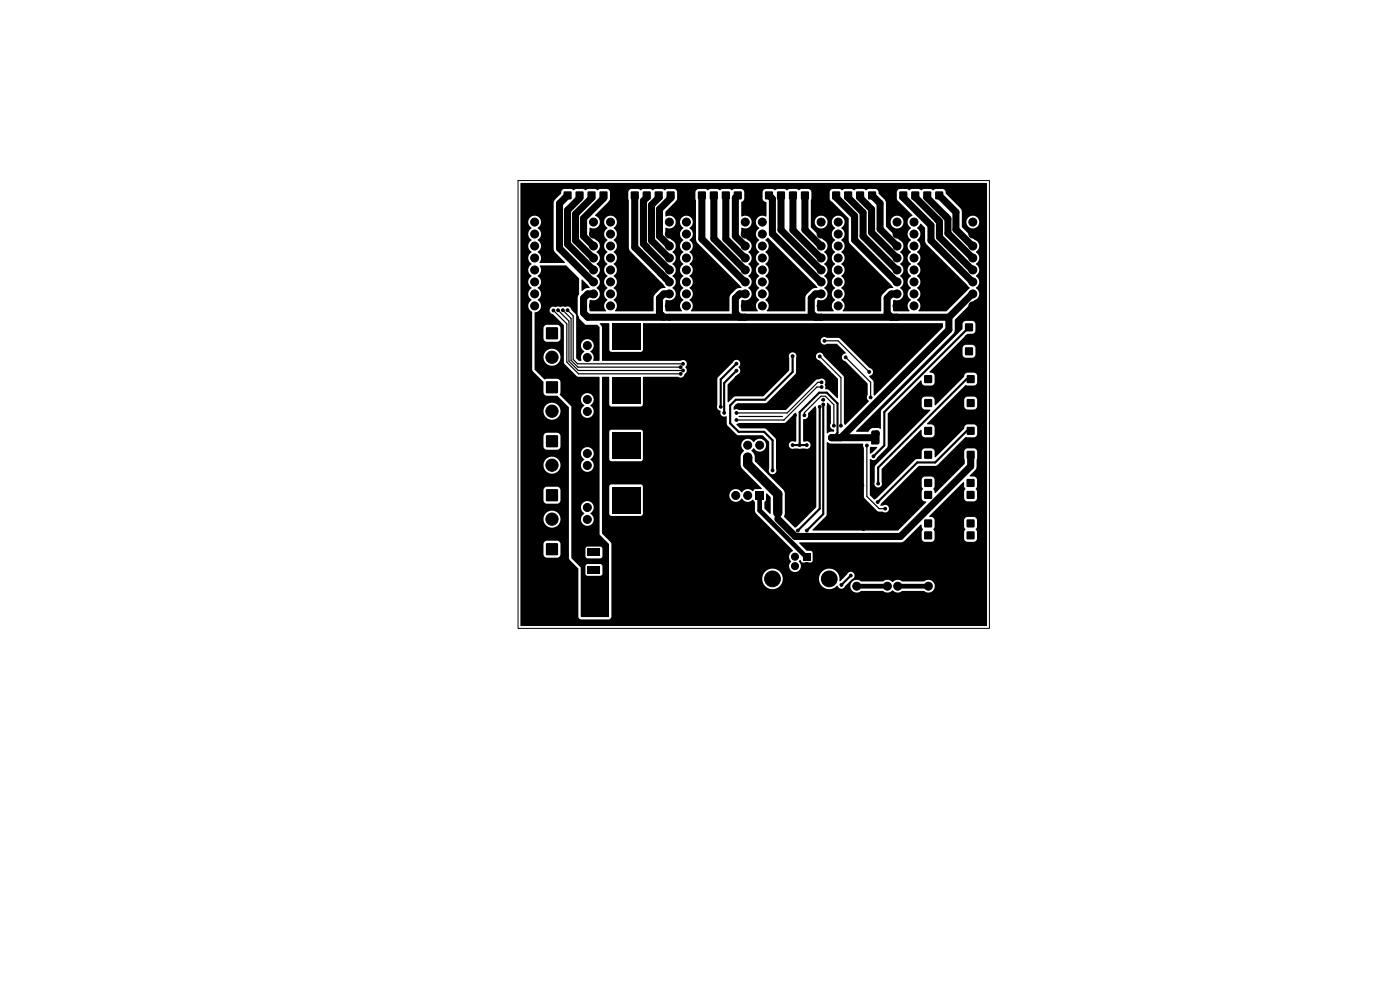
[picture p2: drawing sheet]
<svg xmlns="http://www.w3.org/2000/svg" width="297mm" height="210mm" viewBox="0 0 297 210" stroke-linecap="round" stroke-linejoin="round" font-family="sans-serif">
<g fill="#000" stroke="#000" stroke-width=".21">
<circle cx="113.4" cy="47.1" r=".85"/>
<circle cx="113.4" cy="57.3" r=".85"/>
<circle cx="113.4" cy="52.2" r=".85"/>
<circle cx="113.4" cy="54.7" r=".85"/>
<circle cx="113.4" cy="59.8" r=".85"/>
<circle cx="113.4" cy="49.6" r=".85"/>
<circle cx="113.5" cy="41.9" r="2.8"/>
<circle cx="119.6" cy="57.5" r=".65"/>
<circle cx="125.9" cy="54.7" r=".85"/>
<circle cx="125.9" cy="52.2" r=".85"/>
<circle cx="125.9" cy="47.1" r=".85"/>
<circle cx="125.9" cy="49.6" r=".85"/>
<circle cx="125.9" cy="57.3" r=".85"/>
<circle cx="125.9" cy="59.8" r=".85"/>
<circle cx="129.5" cy="54.7" r=".85"/>
<circle cx="129.5" cy="49.6" r=".85"/>
<circle cx="129.5" cy="59.8" r=".85"/>
<circle cx="129.5" cy="57.3" r=".85"/>
<circle cx="129.5" cy="47.1" r=".85"/>
<circle cx="129.5" cy="52.2" r=".85"/>
<circle cx="142" cy="52.2" r=".85"/>
<circle cx="142" cy="49.6" r=".85"/>
<circle cx="142" cy="57.3" r=".85"/>
<circle cx="142" cy="47.1" r=".85"/>
<circle cx="142" cy="59.8" r=".85"/>
<circle cx="142" cy="54.7" r=".85"/>
<circle cx="145.6" cy="52.2" r=".85"/>
<circle cx="145.6" cy="49.6" r=".85"/>
<circle cx="145.6" cy="47.1" r=".85"/>
<circle cx="145.6" cy="54.7" r=".85"/>
<circle cx="145.6" cy="57.3" r=".85"/>
<circle cx="145.6" cy="59.8" r=".85"/>
<circle cx="158.1" cy="54.7" r=".85"/>
<circle cx="158.1" cy="52.2" r=".85"/>
<circle cx="158.1" cy="49.6" r=".85"/>
<circle cx="158.1" cy="47.1" r=".85"/>
<circle cx="158.1" cy="59.8" r=".85"/>
<circle cx="158.1" cy="57.3" r=".85"/>
<circle cx="161.7" cy="47.1" r=".85"/>
<circle cx="161.7" cy="59.8" r=".85"/>
<circle cx="161.7" cy="54.7" r=".85"/>
<circle cx="161.7" cy="49.6" r=".85"/>
<circle cx="161.7" cy="52.2" r=".85"/>
<circle cx="161.7" cy="57.3" r=".85"/>
<circle cx="174.2" cy="52.2" r=".85"/>
<circle cx="174.2" cy="59.8" r=".85"/>
<circle cx="174.2" cy="57.3" r=".85"/>
<circle cx="174.2" cy="47.1" r=".85"/>
<circle cx="174.2" cy="49.6" r=".85"/>
<circle cx="174.2" cy="54.7" r=".85"/>
<circle cx="177.8" cy="57.3" r=".85"/>
<circle cx="177.8" cy="59.8" r=".85"/>
<circle cx="177.8" cy="49.6" r=".85"/>
<circle cx="177.8" cy="52.2" r=".85"/>
<circle cx="177.8" cy="47.1" r=".85"/>
<circle cx="177.8" cy="54.7" r=".85"/>
<circle cx="190.3" cy="52.2" r=".85"/>
<circle cx="190.3" cy="54.7" r=".85"/>
<circle cx="190.3" cy="49.6" r=".85"/>
<circle cx="190.3" cy="57.3" r=".85"/>
<circle cx="190.3" cy="47.1" r=".85"/>
<circle cx="190.3" cy="59.8" r=".85"/>
<circle cx="193.9" cy="59.8" r=".85"/>
<circle cx="193.9" cy="57.3" r=".85"/>
<circle cx="193.9" cy="52.2" r=".85"/>
<circle cx="193.9" cy="49.6" r=".85"/>
<circle cx="193.9" cy="47.1" r=".85"/>
<circle cx="193.9" cy="54.7" r=".85"/>
<circle cx="206.3" cy="41.9" r="2.8"/>
<circle cx="206.4" cy="54.7" r=".85"/>
<circle cx="206.4" cy="49.6" r=".85"/>
<circle cx="206.4" cy="52.2" r=".85"/>
<circle cx="206.4" cy="47.1" r=".85"/>
<circle cx="206.4" cy="59.8" r=".85"/>
<circle cx="206.4" cy="57.3" r=".85"/>
<circle cx="113.4" cy="62.3" r=".85"/>
<circle cx="113.4" cy="64.9" r=".85"/>
<circle cx="117.1" cy="75.8" r="1.3"/>
<circle cx="117.4" cy="65.9" r=".3"/>
<circle cx="118.4" cy="65.8" r=".3"/>
<circle cx="119.4" cy="65.8" r=".3"/>
<circle cx="120.4" cy="65.8" r=".3"/>
<circle cx="124.6" cy="75.8" r=".85"/>
<circle cx="124.6" cy="73.3" r=".85"/>
<circle cx="125.9" cy="64.9" r=".85"/>
<circle cx="125.9" cy="62.3" r=".85"/>
<circle cx="129.5" cy="64.9" r=".85"/>
<circle cx="129.5" cy="62.3" r=".85"/>
<circle cx="130.3" cy="72.3" r=".25"/>
<circle cx="130.3" cy="69.3" r=".25"/>
<circle cx="130.3" cy="73.3" r=".25"/>
<circle cx="130.3" cy="71.3" r=".25"/>
<circle cx="130.3" cy="70.3" r=".25"/>
<circle cx="131.3" cy="72.3" r=".25"/>
<circle cx="131.3" cy="73.3" r=".25"/>
<circle cx="131.3" cy="69.3" r=".25"/>
<circle cx="131.3" cy="71.3" r=".25"/>
<circle cx="131.3" cy="70.3" r=".25"/>
<circle cx="132.3" cy="72.3" r=".25"/>
<circle cx="132.3" cy="69.3" r=".25"/>
<circle cx="132.3" cy="73.3" r=".25"/>
<circle cx="132.3" cy="70.3" r=".25"/>
<circle cx="132.3" cy="71.3" r=".25"/>
<circle cx="133.3" cy="72.3" r=".25"/>
<circle cx="133.3" cy="73.3" r=".25"/>
<circle cx="133.3" cy="69.3" r=".25"/>
<circle cx="133.3" cy="71.3" r=".25"/>
<circle cx="133.3" cy="70.3" r=".25"/>
<circle cx="134.3" cy="72.3" r=".25"/>
<circle cx="134.3" cy="69.3" r=".25"/>
<circle cx="134.3" cy="73.3" r=".25"/>
<circle cx="134.3" cy="70.3" r=".25"/>
<circle cx="134.3" cy="71.3" r=".25"/>
<circle cx="135.3" cy="72.3" r=".25"/>
<circle cx="135.3" cy="73.3" r=".25"/>
<circle cx="135.3" cy="69.3" r=".25"/>
<circle cx="135.3" cy="71.3" r=".25"/>
<circle cx="135.3" cy="70.3" r=".25"/>
<circle cx="138.7" cy="72.3" r=".3"/>
<circle cx="138.7" cy="71.3" r=".3"/>
<circle cx="138.7" cy="70.4" r=".3"/>
<circle cx="139.7" cy="72.3" r=".3"/>
<circle cx="139.7" cy="71.3" r=".3"/>
<circle cx="139.7" cy="70.4" r=".3"/>
<circle cx="140.7" cy="72.3" r=".3"/>
<circle cx="140.7" cy="71.3" r=".3"/>
<circle cx="140.7" cy="70.4" r=".3"/>
<circle cx="142" cy="64.9" r=".85"/>
<circle cx="142" cy="62.3" r=".85"/>
<circle cx="144.4" cy="79.3" r=".3"/>
<circle cx="144.4" cy="77.9" r=".3"/>
<circle cx="144.9" cy="77.2" r=".3"/>
<circle cx="144.9" cy="78.6" r=".3"/>
<circle cx="145.6" cy="62.3" r=".85"/>
<circle cx="145.6" cy="64.9" r=".85"/>
<circle cx="156.2" cy="78.6" r=".3"/>
<circle cx="156.2" cy="77.1" r=".3"/>
<circle cx="158.1" cy="64.9" r=".85"/>
<circle cx="158.1" cy="62.3" r=".85"/>
<circle cx="161.7" cy="64.9" r=".85"/>
<circle cx="161.7" cy="62.3" r=".85"/>
<circle cx="164.6" cy="69.8" r=".3"/>
<circle cx="168.2" cy="75.6" r=".3"/>
<circle cx="172.2" cy="75.6" r=".3"/>
<circle cx="173.2" cy="69.8" r=".3"/>
<circle cx="173.9" cy="75.6" r=".3"/>
<circle cx="174.2" cy="64.9" r=".85"/>
<circle cx="174.2" cy="62.3" r=".85"/>
<circle cx="174.9" cy="72.3" r=".3"/>
<circle cx="177.8" cy="62.3" r=".85"/>
<circle cx="177.8" cy="64.9" r=".85"/>
<circle cx="179.4" cy="75.8" r=".3"/>
<circle cx="184.4" cy="78.9" r=".3"/>
<circle cx="190.3" cy="64.9" r=".85"/>
<circle cx="190.3" cy="62.3" r=".85"/>
<circle cx="193.9" cy="62.3" r=".85"/>
<circle cx="193.9" cy="64.9" r=".85"/>
<circle cx="206.4" cy="64.9" r=".85"/>
<circle cx="206.4" cy="62.3" r=".85"/>
<circle cx="117.1" cy="98.7" r="1.3"/>
<circle cx="117.1" cy="87.2" r="1.3"/>
<circle cx="124.6" cy="84.7" r=".85"/>
<circle cx="124.6" cy="87.3" r=".85"/>
<circle cx="124.6" cy="98.7" r=".85"/>
<circle cx="124.6" cy="96.2" r=".85"/>
<circle cx="130.3" cy="83.9" r=".25"/>
<circle cx="130.3" cy="93.5" r=".25"/>
<circle cx="130.3" cy="80.9" r=".25"/>
<circle cx="130.3" cy="94.5" r=".25"/>
<circle cx="130.3" cy="84.9" r=".25"/>
<circle cx="130.3" cy="81.9" r=".25"/>
<circle cx="130.3" cy="82.9" r=".25"/>
<circle cx="130.3" cy="92.5" r=".25"/>
<circle cx="130.3" cy="95.5" r=".25"/>
<circle cx="130.3" cy="96.5" r=".25"/>
<circle cx="131.3" cy="83.9" r=".25"/>
<circle cx="131.3" cy="93.5" r=".25"/>
<circle cx="131.3" cy="84.9" r=".25"/>
<circle cx="131.3" cy="94.5" r=".25"/>
<circle cx="131.3" cy="80.9" r=".25"/>
<circle cx="131.3" cy="81.9" r=".25"/>
<circle cx="131.3" cy="82.9" r=".25"/>
<circle cx="131.3" cy="92.5" r=".25"/>
<circle cx="131.3" cy="95.5" r=".25"/>
<circle cx="131.3" cy="96.5" r=".25"/>
<circle cx="132.3" cy="83.9" r=".25"/>
<circle cx="132.3" cy="93.5" r=".25"/>
<circle cx="132.3" cy="80.9" r=".25"/>
<circle cx="132.3" cy="94.5" r=".25"/>
<circle cx="132.3" cy="84.9" r=".25"/>
<circle cx="132.3" cy="81.9" r=".25"/>
<circle cx="132.3" cy="92.5" r=".25"/>
<circle cx="132.3" cy="82.9" r=".25"/>
<circle cx="132.3" cy="95.5" r=".25"/>
<circle cx="132.3" cy="96.5" r=".25"/>
<circle cx="133.3" cy="83.9" r=".25"/>
<circle cx="133.3" cy="93.5" r=".25"/>
<circle cx="133.3" cy="94.5" r=".25"/>
<circle cx="133.3" cy="84.9" r=".25"/>
<circle cx="133.3" cy="80.9" r=".25"/>
<circle cx="133.3" cy="81.9" r=".25"/>
<circle cx="133.3" cy="82.9" r=".25"/>
<circle cx="133.3" cy="92.5" r=".25"/>
<circle cx="133.3" cy="95.5" r=".25"/>
<circle cx="133.3" cy="96.5" r=".25"/>
<circle cx="134.3" cy="93.5" r=".25"/>
<circle cx="134.3" cy="83.9" r=".25"/>
<circle cx="134.3" cy="94.5" r=".25"/>
<circle cx="134.3" cy="84.9" r=".25"/>
<circle cx="134.3" cy="80.9" r=".25"/>
<circle cx="134.3" cy="81.9" r=".25"/>
<circle cx="134.3" cy="82.9" r=".25"/>
<circle cx="134.3" cy="92.5" r=".25"/>
<circle cx="134.3" cy="95.5" r=".25"/>
<circle cx="134.3" cy="96.5" r=".25"/>
<circle cx="135.3" cy="83.9" r=".25"/>
<circle cx="135.3" cy="93.5" r=".25"/>
<circle cx="135.3" cy="94.5" r=".25"/>
<circle cx="135.3" cy="84.9" r=".25"/>
<circle cx="135.3" cy="80.9" r=".25"/>
<circle cx="135.3" cy="81.9" r=".25"/>
<circle cx="135.3" cy="82.9" r=".25"/>
<circle cx="135.3" cy="92.5" r=".25"/>
<circle cx="135.3" cy="95.5" r=".25"/>
<circle cx="135.3" cy="96.5" r=".25"/>
<circle cx="138.7" cy="94.5" r=".3"/>
<circle cx="138.7" cy="95.5" r=".3"/>
<circle cx="138.7" cy="93.5" r=".3"/>
<circle cx="138.7" cy="82.9" r=".3"/>
<circle cx="138.7" cy="81.9" r=".3"/>
<circle cx="138.7" cy="83.9" r=".3"/>
<circle cx="139.7" cy="94.5" r=".3"/>
<circle cx="139.7" cy="95.5" r=".3"/>
<circle cx="139.7" cy="93.5" r=".3"/>
<circle cx="139.7" cy="82.9" r=".3"/>
<circle cx="139.7" cy="81.9" r=".3"/>
<circle cx="139.7" cy="83.9" r=".3"/>
<circle cx="140.7" cy="94.5" r=".3"/>
<circle cx="140.7" cy="95.5" r=".3"/>
<circle cx="140.7" cy="93.5" r=".3"/>
<circle cx="140.7" cy="82.9" r=".3"/>
<circle cx="140.7" cy="81.9" r=".3"/>
<circle cx="140.7" cy="83.9" r=".3"/>
<circle cx="147" cy="99.6" r=".3"/>
<circle cx="150.3" cy="95.4" r=".3"/>
<circle cx="150.3" cy="88.2" r=".3"/>
<circle cx="152.9" cy="86.3" r=".3"/>
<circle cx="153.6" cy="87.6" r=".3"/>
<circle cx="156.2" cy="87.6" r=".3"/>
<circle cx="156.2" cy="89.1" r=".3"/>
<circle cx="156.3" cy="80.1" r=".3"/>
<circle cx="156.3" cy="86.1" r=".3"/>
<circle cx="158.6" cy="94.4" r=".85"/>
<circle cx="158.6" cy="97" r=".85"/>
<circle cx="161.2" cy="94.4" r=".85"/>
<circle cx="163.9" cy="99.8" r=".3"/>
<circle cx="166.6" cy="94.4" r=".3"/>
<circle cx="168.2" cy="94.4" r=".3"/>
<circle cx="168.6" cy="88.1" r=".3"/>
<circle cx="169.6" cy="94.4" r=".3"/>
<circle cx="170.6" cy="88.1" r=".3"/>
<circle cx="171.2" cy="94.4" r=".3"/>
<circle cx="172.7" cy="94.4" r=".3"/>
<circle cx="173.9" cy="86.3" r=".3"/>
<circle cx="174.3" cy="82.1" r=".3"/>
<circle cx="174.3" cy="81.1" r=".3"/>
<circle cx="174.6" cy="84.8" r=".3"/>
<circle cx="174.6" cy="85.8" r=".3"/>
<circle cx="176.9" cy="90.3" r=".3"/>
<circle cx="178.4" cy="90.3" r=".3"/>
<circle cx="181" cy="80.1" r=".3"/>
<circle cx="181" cy="87.1" r=".3"/>
<circle cx="182.8" cy="96.9" r=".3"/>
<circle cx="183.9" cy="94.5" r=".3"/>
<circle cx="184.7" cy="84.3" r=".3"/>
<circle cx="185.3" cy="96.8" r=".3"/>
<circle cx="186.1" cy="93.5" r=".3"/>
<circle cx="186.1" cy="92" r=".3"/>
<circle cx="117.1" cy="110.1" r="1.3"/>
<circle cx="124.6" cy="110.2" r=".85"/>
<circle cx="124.6" cy="107.6" r=".85"/>
<circle cx="130.3" cy="108.1" r=".25"/>
<circle cx="130.3" cy="104.1" r=".25"/>
<circle cx="130.3" cy="105.1" r=".25"/>
<circle cx="130.3" cy="107.1" r=".25"/>
<circle cx="130.3" cy="106.1" r=".25"/>
<circle cx="131.3" cy="108.1" r=".25"/>
<circle cx="131.3" cy="104.1" r=".25"/>
<circle cx="131.3" cy="105.1" r=".25"/>
<circle cx="131.3" cy="106.1" r=".25"/>
<circle cx="131.3" cy="107.1" r=".25"/>
<circle cx="132.3" cy="108.1" r=".25"/>
<circle cx="132.3" cy="104.1" r=".25"/>
<circle cx="132.3" cy="105.1" r=".25"/>
<circle cx="132.3" cy="107.1" r=".25"/>
<circle cx="132.3" cy="106.1" r=".25"/>
<circle cx="133.3" cy="108.1" r=".25"/>
<circle cx="133.3" cy="105.1" r=".25"/>
<circle cx="133.3" cy="104.1" r=".25"/>
<circle cx="133.3" cy="107.1" r=".25"/>
<circle cx="133.3" cy="106.1" r=".25"/>
<circle cx="134.3" cy="108.1" r=".25"/>
<circle cx="134.3" cy="104.1" r=".25"/>
<circle cx="134.3" cy="105.1" r=".25"/>
<circle cx="134.3" cy="107.1" r=".25"/>
<circle cx="134.3" cy="106.1" r=".25"/>
<circle cx="135.3" cy="108.1" r=".25"/>
<circle cx="135.3" cy="104.1" r=".25"/>
<circle cx="135.3" cy="105.1" r=".25"/>
<circle cx="135.3" cy="107.1" r=".25"/>
<circle cx="135.3" cy="106.1" r=".25"/>
<circle cx="138.7" cy="105.1" r=".3"/>
<circle cx="138.7" cy="107.1" r=".3"/>
<circle cx="138.7" cy="106.1" r=".3"/>
<circle cx="139.7" cy="107.1" r=".3"/>
<circle cx="139.7" cy="105.1" r=".3"/>
<circle cx="139.7" cy="106.1" r=".3"/>
<circle cx="140.7" cy="105.1" r=".3"/>
<circle cx="140.7" cy="106.1" r=".3"/>
<circle cx="140.7" cy="107.1" r=".3"/>
<circle cx="149.7" cy="118.9" r=".25"/>
<circle cx="149.7" cy="119.9" r=".25"/>
<circle cx="149.7" cy="119.4" r=".25"/>
<circle cx="150.2" cy="118.9" r=".25"/>
<circle cx="150.2" cy="119.9" r=".25"/>
<circle cx="150.2" cy="119.4" r=".25"/>
<circle cx="150.7" cy="118.9" r=".25"/>
<circle cx="150.7" cy="119.9" r=".25"/>
<circle cx="150.7" cy="119.4" r=".25"/>
<circle cx="151.2" cy="118.9" r=".25"/>
<circle cx="151.2" cy="119.9" r=".25"/>
<circle cx="151.2" cy="119.4" r=".25"/>
<circle cx="151.7" cy="118.9" r=".25"/>
<circle cx="151.7" cy="119.9" r=".25"/>
<circle cx="151.7" cy="119.4" r=".25"/>
<circle cx="156.1" cy="105.1" r=".85"/>
<circle cx="158.6" cy="105.1" r=".85"/>
<circle cx="167.8" cy="107.7" r=".3"/>
<circle cx="167.8" cy="104.4" r=".3"/>
<circle cx="168.6" cy="118.1" r=".75"/>
<circle cx="169.2" cy="112.5" r=".3"/>
<circle cx="170" cy="107.5" r=".3"/>
<circle cx="171.2" cy="112.5" r=".3"/>
<circle cx="174.3" cy="111.9" r=".3"/>
<circle cx="175.9" cy="111.9" r=".3"/>
<circle cx="176.8" cy="101" r=".3"/>
<circle cx="176.8" cy="106" r=".3"/>
<circle cx="177.3" cy="111.9" r=".3"/>
<circle cx="182.9" cy="102.9" r=".3"/>
<circle cx="182.9" cy="107.6" r=".3"/>
<circle cx="183.2" cy="112.2" r=".3"/>
<circle cx="183.2" cy="116.7" r=".3"/>
<circle cx="183.2" cy="119.7" r=".3"/>
<circle cx="186.2" cy="106.5" r=".3"/>
<circle cx="186.3" cy="102.6" r=".3"/>
<circle cx="187.8" cy="107.9" r=".3"/>
<circle cx="190.9" cy="104.4" r=".3"/>
<circle cx="113.5" cy="129.7" r="2.8"/>
<circle cx="117.1" cy="121.6" r="1.3"/>
<circle cx="132.2" cy="122.4" r=".3"/>
<circle cx="132.2" cy="121" r=".3"/>
<circle cx="132.2" cy="121.7" r=".3"/>
<circle cx="132.9" cy="122.4" r=".3"/>
<circle cx="132.9" cy="121" r=".3"/>
<circle cx="132.9" cy="121.7" r=".3"/>
<circle cx="133.6" cy="122.4" r=".3"/>
<circle cx="133.6" cy="121" r=".3"/>
<circle cx="133.6" cy="121.7" r=".3"/>
<circle cx="149.7" cy="120.9" r=".25"/>
<circle cx="149.7" cy="120.4" r=".25"/>
<circle cx="150.2" cy="120.9" r=".25"/>
<circle cx="150.2" cy="120.4" r=".25"/>
<circle cx="150.7" cy="120.9" r=".25"/>
<circle cx="150.7" cy="120.4" r=".25"/>
<circle cx="151.2" cy="120.9" r=".25"/>
<circle cx="151.2" cy="120.4" r=".25"/>
<circle cx="151.7" cy="120.9" r=".25"/>
<circle cx="151.7" cy="120.4" r=".25"/>
<circle cx="157" cy="120.8" r=".3"/>
<circle cx="163.9" cy="122.8" r="1.67"/>
<circle cx="168.6" cy="120.1" r=".75"/>
<circle cx="171.1" cy="120.1" r=".75"/>
<circle cx="175.9" cy="122.8" r="1.67"/>
<circle cx="178.5" cy="124.1" r=".3"/>
<circle cx="180.5" cy="122.1" r=".3"/>
<circle cx="181.8" cy="128.8" r=".85"/>
<circle cx="181.8" cy="124.3" r=".85"/>
<circle cx="188.2" cy="128.8" r=".85"/>
<circle cx="188.2" cy="124.3" r=".85"/>
<circle cx="190.5" cy="128.8" r=".85"/>
<circle cx="190.5" cy="124.3" r=".85"/>
<circle cx="196.9" cy="128.8" r=".85"/>
<circle cx="196.9" cy="124.3" r=".85"/>
<circle cx="206.3" cy="129.7" r="2.8"/>
</g>
<g fill="#000">
<path d="M110.4 38.8h98.9l.1 .1v93.9h-98.9l-.1-17.4h4.9v2.3l.2 .3 .4 .3h2.4l.3-.2 .3-.4v-2.4l-.2-.3-.4-.3h-2.4l-.4 .3-.2 .4h-4.9v-5.4h4.9v.2a1.8 1.8 0 0 0 2.7 1.5 1.8 1.8 0 0 0 0-3.1 1.8 1.8 0 0 0-2.7 1.4h-4.9v-6h4.9v2.1a.74 .74 0 0 0 .7 .8l2.3-.1 .4-.2 .2-.5v-2.1l-.3-.6-.4-.2h-2.2l-.4 .2-.3 .6h-4.9v-5.4h4.9a1.8 1.8 0 0 0 2.5 1.7 1.8 1.8 0 0 0 .4-3 1.8 1.8 0 0 0-2.9 1v.3h-4.9v-6.1h4.9v2.3l.3 .4 .4 .2h2.2l.6-.4 .1-2.6-.2-.3-.4-.3h-2.4l-.4 .3-.2 .4h-4.9v-5.4h4.9a1.8 1.8 0 0 0 2.5 1.8 1.8 1.8 0 0 0 .4-3.1 1.8 1.8 0 0 0-2.9 1.1v.2h-4.9v-40.1h1.7l.1 .6 .6 .8a1.5 1.5 0 0 0 0 2.6 1.51 1.51 0 0 0 0 2.5 1.5 1.5 0 0 0 0 2.5 1.5 1.5 0 0 0 0 2.6 1.5 1.5 0 0 0 0 2.5 1.52 1.52 0 0 0 0 2.6 1.47 1.47 0 0 0 .1 2.5l.1 12.4 2.3 2.4v2.3l.2 .4 .4 .2 2.4 .1 2.4 2.4v31.9l.2 .5 1.8 1.8v10.2l.1 .4 .5 .2h5.8l.5-.3 .1-8.4h32v.2a2.18 2.18 0 0 0 2.3 2.1 2.18 2.18 0 0 0 2.1-2.3h7.6v.2a2.22 2.22 0 0 0 1.6 2 2.22 2.22 0 0 0 2.3-.7l.1 .1a.87 .87 0 0 0 .8 .6 .87 .87 0 0 0 .9-.7h1v.3a1.39 1.39 0 0 0 .9 1.1 1.39 1.39 0 0 0 1.4-.2h4.6a2.08 2.08 0 0 0 2.1-.1 1.43 1.43 0 0 0 2 .1h4.6a1.37 1.37 0 0 0 1.9-.1 1.37 1.37 0 0 0 0-1.9 1.37 1.37 0 0 0-1.9-.1h-4.6l-.4-.2a1.39 1.39 0 0 0-1.6 .4l-.7-.4a1.35 1.35 0 0 0-1.3 .2h-4.7l-.5-.2a1.35 1.35 0 0 0-1.8 1.1h-1l1.3-1.3a.81 .81 0 0 0 .4-1.4 .81 .81 0 0 0-1.4 .3l-1.4 1.5-.2-.1a2.19 2.19 0 0 0-1.9-2.6 2.19 2.19 0 0 0-2.5 2.1h-7.6l-.1-.3a2.18 2.18 0 0 0-2.3-1.8 2.18 2.18 0 0 0-2 2.1h-32v-7.4l-2-2.2v-9.9h1.5v5.8l.2 .3 .3 .1h6.2l.3-.1 .2-.3v-5.8l-.2-.3-.3-.1h-6.2l-.3 .1-.2 .3h-1.5v-11.6h1.5v5.8l.2 .3 .3 .1h6.2l.3-.1 .2-.3v-5.8l-.2-.3-.3-.1h-6.2l-.3 .1-.2 .3h-1.5v-11.6h1.5v5.8l.2 .3 .3 .1h6.2l.3-.1 .2-.3v-5.8l7.5-.1a.89 .89 0 0 0 1.4-.6 1.01 1.01 0 0 0 .1-1.5 .82 .82 0 0 0 .1-1.2 .82 .82 0 0 0-1.2 0l-16.5-.1-.1-7.1-.4-.8 2 .1v5.5l.2 .4h6.5l.3-.1 .1-.3v-5.5l.1-.1h63.5v.9l-14.5 14.4-.2-.2v-2.8l-.9-1v-.2a.84 .84 0 0 0 .8-.8 .84 .84 0 0 0-.8-.8l-6.2-6.3-.3-.1h-2.5a.82 .82 0 0 0-1.1 .1 .82 .82 0 0 0 0 1.1 .82 .82 0 0 0 1.2 0h2l1.9 2a.88 .88 0 0 0-.8 .8 .88 .88 0 0 0 .8 .9l4.6 4.7 .1 2.5a1.1 1.1 0 0 0 .2 1.4l-4.9 4.9h-.2l-.2-.4v-9.8l-4.3-4.3a.83 .83 0 0 0-.8-.8 .83 .83 0 0 0-.8 .8 .83 .83 0 0 0 .8 .8l3.9 4-.1 4h-.1l-1.7-1.7-.8-.2-.1-.9a.83 .83 0 0 0-.2-1.1 .83 .83 0 0 0-1.1 0l-.6 .1-6.4 6.4-11-.1-.1-.6 .9-.8h5.8l.4-.1 6.1-6.2 .1-3.3a.81 .81 0 0 0-.8-1.2 .81 .81 0 0 0-.7 1.2v2.7l-5.4 5.4-6 .1-.4 .1-1.1 1.1-.1-.1v-3.6l2.1-2.2a.93 .93 0 0 0 .2-1.6 .81 .81 0 0 0 0-1.3 .81 .81 0 0 0-1.2 .4l-3.3 3.4v5.6a1.15 1.15 0 0 0 .7 1.3 .95 .95 0 0 0 1.3 1.1l.1 1.8 2.1 2.1 5.4 .1 1.3 1.4 .1 5.7a.81 .81 0 0 0 .7 1.2 .81 .81 0 0 0 .7-1.2v-6.1l-.1-.4-2.2-2h-5.3l-.8-.9 .6-.3h9.6l.3-.1 2.1-2.1 .1 .2v5.8l-.1 .2a1.01 1.01 0 0 0-1.5 .8 .83 .83 0 0 0 1.2 .6h2.3a.81 .81 0 0 0 1.2-.7 .81 .81 0 0 0-1.2-.7l-.4-.2v-4.6a.94 .94 0 0 0 1-1.2l1.5-1.5h.2l.1 21.3-4.4 4.4-2.5-2.3 .2-.7v-4.2l-.2-.6-6.2-6.2-.1-1.5-.6-.8 .5-.5a1.38 1.38 0 0 0 1.8 .6 1.38 1.38 0 0 0 .6-1.9 1.38 1.38 0 0 0-1.9-.5l-.4 .5-.2-.1a1.37 1.37 0 0 0-2.1-.2 1.37 1.37 0 0 0 .1 2.1l-.6 1v2.4l4.4 4.6-1.4 .2-.5 .4-.6-.4a1.37 1.37 0 0 0-1.6 .6h-.3a1.37 1.37 0 0 0-2.1-.3 1.37 1.37 0 0 0 .2 2.1 1.37 1.37 0 0 0 2-.5 1.63 1.63 0 0 0 2.5 .3l.4 .5v1.9l.2 .5 7.8 7.9a1.45 1.45 0 0 0-.4 2.4 1.27 1.27 0 0 0 0 1.8 1.27 1.27 0 0 0 1.9-.1 1.27 1.27 0 0 0-.2-1.8l.3-.3 .5 .5h1.6l.4-.1 .1-.3-.1-1.8-.3-.3h-.9l-1.5-1.5v-.2h21.5l.7-.3 3.6-3.5 .4 1-.3 .6 .1 1.6 .5 .4h1.6l.4-.2 .2-.4v-1.5l-.3-.5 .3-.5v-1.4h6.2v1.4l.3 .5-.3 .6 .1 1.6 .5 .4h1.5l.4-.1 .3-.6v-1.4l-.3-.5 .3-.5v-1.4l-.5-.7h-1.7l-.4 .2-.2 .5h-6.2l-.3-.6-.9-.3 7.2-7.2h.2v.9l.3 .5-.3 .6v1.4l.2 .4 .5 .3 1.5-.1 .4-.2 .2-.4v-1.4l-.3-.6 .3-.5v-1.5l-.5-.6-1.1-.1 1.2-1.3 .2-.5 .2-3.4-.2-.4-.5-.3h-1.4l-.5 .3-.1 .4v2.6l-6.1 6.2-.2-.1-.3-.8 .3-.6v-1.3l-.2-.4-.5-.3h-1.5l-.4 .3-.2 .4v1.3l.3 .6-.3 .5v1.6l.3 .4 .6 .2 .1 .1-6 6h-18l-.1-.2 2.8-2.8 .2-.4v-15.3l.9 .3h6.8l.2 1v10.4l2.8 2.9 1.2 .1a.82 .82 0 0 0 1.1-.1 .82 .82 0 0 0 0-1.1 .82 .82 0 0 0-1.2 0l-.4-.1 .2-.5 7.9-7.8 3.8-.2 6.1-6 1.8 .1 .4-.2 .3-.5v-1.4l-.2-.4-.4-.3h-1.4a.87 .87 0 0 0-.8 1l-6 6-.2-.1v-1.2l-.3-.4-.4-.2h-1.4l-.4 .2-.3 .4v1.6l-1.4 .2-8.1 8.2-.5 .3-1-1v-2.3h1v.1a.81 .81 0 0 0 1.1 .5 .81 .81 0 0 0 .4-1.1l.1-2.8 8.2-8.2h.2l.1 1.1 .4 .4 1.6 .1 .5-.3 .2-.4-.1-1.6-.4-.4-1-.1-.1-.2 5-5h2.9v1.4a.74 .74 0 0 0 .7 .7h1.4l.4-.3 .2-.4v-1.4l-.3-.5-.4-.2h-1.4l-.5 .3-.1 .4h-2.9l3.1-3.1 1.8 .1 .5-.3 .2-.4v-1.5l-.3-.4-.3-.1-1.4-.1-.5 .2-.3 .7-6 6.1-.2-.1-.1-1.3-.4-.4-1.6-.1-.5 .3-.2 .4v1.4l.2 .4 .4 .3h1.2l.1 .2-11.7 11.6-.1 .4-.1 3.6h-1l.1-5.3a.95 .95 0 0 0 1.5-.4l2.2-2.3 .1-7 6.9-7 .2 .1 .2 .7 .4 .3h1.6l.4-.3 .2-.4-.1-1.6-.4-.4-.6-.1v-.1l5-5.1h2v1.5l.4 .5 1.6 .1 .6-.3 .1-.4v-1.5l-.4-.5h-1.7l-.4 .2-.2 .4h-2l3-3h1.1l.5-.3 .1-.4v-1.3l-.1-.5-.6-.2h-1.3l-.4 .1-.3 .5v1.1l-17.2 17.1-.1 .4v3.6l-1.9-.1-.8 .8h-2.5l-.1-.2 20.7-20.6 .3-.8v-2.2l4.1-4.1a1.44 1.44 0 0 0 1-1.2 1.44 1.44 0 0 0-.7-1.5 1.49 1.49 0 0 0 0-2.5 1.49 1.49 0 0 0 0-2.5l.1-.1a1.46 1.46 0 0 0-.1-2.5 1.4 1.4 0 0 0 .7-1.4 1.4 1.4 0 0 0-1-1.1l-2.6-2.7v-1.2h.9a1.35 1.35 0 0 0 1.9 1.4 1.35 1.35 0 0 0 .4-2.3 1.35 1.35 0 0 0-2.2 .7l-.1 .2h-.9v-2.1l-.2-.6-3.3-3.3a.81 .81 0 0 0-.7-.9h-1.4l-.5 .3-.6-.3h-1.5l-.5 .3-.6-.3h-1.4l-.5 .3-.6-.3h-1.3l-.5 .1-.2 .6v1.6l3.2 3.2 .1 .2a1.46 1.46 0 0 0-1.1 1.2 1.46 1.46 0 0 0 .8 1.4 1.5 1.5 0 0 0 0 2.6 1.51 1.51 0 0 0 0 2.5 1.5 1.5 0 0 0 0 2.5 1.5 1.5 0 0 0 0 2.6 1.5 1.5 0 0 0 0 2.5 1.52 1.52 0 0 0 0 2.6 1.57 1.57 0 0 0-.4 2.3h-3.3l-.1-2.2 .1-.2a1.45 1.45 0 0 0 1.9-.6 1.45 1.45 0 0 0-.6-2 1.49 1.49 0 0 0 0-2.5 1.41 1.41 0 0 0 .1-2.4v-.2a1.46 1.46 0 0 0-.1-2.5 1.4 1.4 0 0 0 .7-1.3 1.4 1.4 0 0 0-.8-1.2l-2.8-2.8v-1.1h.9a1.35 1.35 0 0 0 1.9 1.4 1.35 1.35 0 0 0 .4-2.3 1.35 1.35 0 0 0-2.2 .7l-.1 .2h-.9l-.1-4.1-.2-.6-1.3-1.3a.76 .76 0 0 0-.7-.9h-1.5l-.5 .3-.6-.3h-1.4l-.5 .3-.6-.3h-1.4l-.6 .3-.4-.3h-1.5l-.4 .1-.3 .5v1.4l.2 .4 3.8 3.8v4.7l.2 .6 9.3 9.4-1.1 .3-1.3 1.3-.2 .5-.1 2.9h-7.9l-.1-.1a1.55 1.55 0 0 0-.3-2.3v-.1a1.46 1.46 0 0 0 0-2.5 1.49 1.49 0 0 0 0-2.5 1.49 1.49 0 0 0 0-2.5v-.1a1.46 1.46 0 0 0 0-2.5 1.49 1.49 0 0 0 0-2.5 1.49 1.49 0 0 0 0-2.6 1.36 1.36 0 0 0 .4-2.1 1.36 1.36 0 0 0-2.1 0 1.36 1.36 0 0 0 .3 2.1l.1 .1a1.45 1.45 0 0 0-.1 2.4l.1 .1a1.45 1.45 0 0 0-.1 2.4l.1 .1a1.45 1.45 0 0 0-.1 2.5l.1 .1a1.45 1.45 0 0 0-.1 2.4l.1 .1a1.44 1.44 0 0 0-.1 2.5l.1 .1a1.45 1.45 0 0 0-.1 2.4l.1 .1a1.64 1.64 0 0 0-.3 2.4h-3.4l-.1-.2v-2l.1-.2a1.45 1.45 0 0 0 1.9-.6 1.45 1.45 0 0 0-.6-2 1.49 1.49 0 0 0 0-2.5 1.49 1.49 0 0 0 0-2.5l.1-.1a1.45 1.45 0 0 0-.1-2.5 1.4 1.4 0 0 0 .8-1.3 1.4 1.4 0 0 0-.9-1.2l-2.7-2.7v-1.2h.8a1.35 1.35 0 0 0 1.9 1.4 1.35 1.35 0 0 0 .4-2.3 1.35 1.35 0 0 0-2.2 .7l-.1 .2h-.8l.1-6.2-.4-.7h-1.6l-.6 .3-.5-.3h-1.4l-.7 .3-.4-.3h-1.5l-.6 .3-.5-.3h-1.5l-.5 .3-.1 .3v1.4a1 1 0 0 0 .8 .8v2.9l-.2 .2a1.41 1.41 0 0 0-1.9 .5 1.41 1.41 0 0 0 .6 1.9 1.5 1.5 0 0 0 0 2.6 1.51 1.51 0 0 0 0 2.5 1.5 1.5 0 0 0 0 2.5 1.5 1.5 0 0 0 0 2.6 1.5 1.5 0 0 0 0 2.5 1.52 1.52 0 0 0 0 2.6 1.57 1.57 0 0 0-.3 2.3h-3.4l-.1-.2v-2l.1-.2a1.45 1.45 0 0 0 1.9-.6 1.45 1.45 0 0 0-.6-2 1.49 1.49 0 0 0 0-2.5 1.41 1.41 0 0 0 .1-2.4v-.2a1.48 1.48 0 0 0-.1-2.5 1.4 1.4 0 0 0 .8-1.3 1.4 1.4 0 0 0-.9-1.2l-1.3-1.3v-1.3a1.4 1.4 0 0 0 2.2-1.2 1.4 1.4 0 0 0-2.2-1.2v-3l.4-.4 .2-.4v-1.4l-.4-.6h-1.7l-.6 .3-.4-.3h-1.5l-.6 .3-.5-.3h-1.4l-.6 .3-.5-.3h-1.5l-.6 .4 .1 10.7 9.6 9.8-1.1 .3-1.3 1.3-.2 .5-.1 2.9h-7.9l-.1-.1a1.55 1.55 0 0 0-.3-2.3 1.49 1.49 0 0 0 0-2.6 1.49 1.49 0 0 0 0-2.5 1.49 1.49 0 0 0 0-2.5 1.49 1.49 0 0 0 0-2.6 1.49 1.49 0 0 0 0-2.5 1.49 1.49 0 0 0 0-2.6 1.37 1.37 0 0 0 .3-2.1 1.37 1.37 0 0 0-2.1 .1 1.37 1.37 0 0 0 .5 2.1 1.56 1.56 0 0 0 0 2.6 1.51 1.51 0 0 0 0 2.5 1.5 1.5 0 0 0 0 2.5 1.5 1.5 0 0 0 0 2.6 1.5 1.5 0 0 0 0 2.5 1.52 1.52 0 0 0 0 2.6 1.57 1.57 0 0 0-.3 2.3h-3.4l-.1-.2v-2l.2-.2a1.43 1.43 0 0 0 1.8-.7 1.43 1.43 0 0 0-.6-1.9 1.41 1.41 0 0 0 .1-2.3v-.3a1.36 1.36 0 0 0 0-2.3v-.2a1.36 1.36 0 0 0 0-2.3v-.2a1.37 1.37 0 0 0 .7-1.3 1.37 1.37 0 0 0-.9-1.2l-1.3-1.3v-1.3a1.4 1.4 0 0 0 2.2-1.2 1.4 1.4 0 0 0-2.2-1.2v-1l2.4-2.5v-1.6l-.2-.6-.5-.1h-1.3l-.6 .3-.5-.3h-1.4l-.6 .3-.5-.3h-1.5l-.6 .3-.5-.3h-1.4l-.6 .3-.1 .4v1.3l.1 .4 .1 10.4 7.2 7.4 .5 .7-1.1 .3-1.3 1.3-.2 .5-.1 2.9h-7.9l-.1-.1a1.55 1.55 0 0 0-.3-2.3 1.4 1.4 0 0 0 0-2.4v-.2a1.47 1.47 0 0 0 0-2.5 1.49 1.49 0 0 0 0-2.5 1.49 1.49 0 0 0 0-2.6 1.49 1.49 0 0 0 0-2.5 1.49 1.49 0 0 0 0-2.6 1.37 1.37 0 0 0 .3-2.1 1.37 1.37 0 0 0-2.1 .1 1.37 1.37 0 0 0 .5 2.1 1.56 1.56 0 0 0 0 2.6 1.51 1.51 0 0 0 0 2.5 1.5 1.5 0 0 0 0 2.5 1.5 1.5 0 0 0 0 2.6 1.5 1.5 0 0 0 0 2.5 1.52 1.52 0 0 0 0 2.6 1.57 1.57 0 0 0-.3 2.3h-3.4l-.1-.2v-2l.2-.2a1.38 1.38 0 0 0 1.8-.6 1.38 1.38 0 0 0-.5-1.8v-.2a1.47 1.47 0 0 0-.1-2.5 1.41 1.41 0 0 0 .1-2.4v-.2a1.48 1.48 0 0 0-.1-2.5 1.4 1.4 0 0 0 .8-1.3 1.4 1.4 0 0 0-.9-1.2l-1.3-1.3v-1.3a1.43 1.43 0 0 0 2-.7 1.43 1.43 0 0 0-.9-1.9l3.1-3.3 .1-1.6-.3-.6-.4-.1h-1.3l-.6 .3-.5-.3h-1.5l-.6 .3-.5-.3h-1.4l-.6 .3-.5-.3h-1.5a.8 .8 0 0 0-.7 .9l-1.3 1.3-.3 .8v9.7l.3 .7 2.1 2.2h-5.4a1.64 1.64 0 0 0-.3-2.3 1.49 1.49 0 0 0 0-2.5 1.49 1.49 0 0 0 0-2.6 1.35 1.35 0 0 0 0-2.3 1.35 1.35 0 0 0-2 1h-1.7zM114.5 56.4l5.6-.1 2.7 2.7v3.4l-.3 .7v3.4l.3 1 1.4 1.4h2.4l.6 .5v7l-.1 .2-1.3-.1a1.57 1.57 0 0 0-.6-1.9 1.39 1.39 0 0 0 .5-2.1 1.39 1.39 0 0 0-2.2 0 1.39 1.39 0 0 0 .5 2.1l-.1 .1a1.49 1.49 0 0 0-.6 1.8h-.5l-.6-.5v-9.1l-1-1.2a.89 .89 0 0 0-1.4-.6l-1.5-.1-.4 .2a.82 .82 0 0 0-1.3 .4 .82 .82 0 0 0 .7 1.1l2.3 2.3v7.9l.2 .3 2.8 2.7h4.5l.1 .1v33.4l2 2-.1 15.5-5.9-.1v-10.4l-.3-.3h1.3v1.7l.4 .3h2.8l.4-.4v-1.7l-.3-.3-2.8-.1-.4 .2-.1 .3h-1.3l-1.7-1.7v-2h3v1.7l.4 .3h2.8l.4-.3v-1.8l-.4-.3h-2.8l-.4 .4h-3v-8.9h2l.1 .7 .6 .8a1.38 1.38 0 0 0-.2 2.1 1.38 1.38 0 0 0 2.1-.1 1.38 1.38 0 0 0-.6-2.1 1.37 1.37 0 0 0 .2-2.3 1.37 1.37 0 0 0-2.2 .9h-2v-11.4h2l.1 .6 .6 .8a1.38 1.38 0 0 0-.2 2.1 1.38 1.38 0 0 0 2.1-.1 1.38 1.38 0 0 0-.6-2 1.37 1.37 0 0 0 .2-2.4 1.37 1.37 0 0 0-2.2 1h-2v-9.9l-1.6-1.6h3.6a1.7 1.7 0 0 0 .8 1.4 1.39 1.39 0 0 0-.5 2.1 1.39 1.39 0 0 0 2.2 0 1.39 1.39 0 0 0-.5-2.1 1.37 1.37 0 0 0 .2-2.3 1.37 1.37 0 0 0-2.2 .9h-3.6l-.8-.9 .1-.4v-2.3l-.2-.4-.5-.3h-2.2l-.5 .2-2.1-2.1v-2.7h1.9a1.8 1.8 0 0 0 2.5 1.7 1.8 1.8 0 0 0 .4-3 1.8 1.8 0 0 0-2.9 1v.3h-1.9v-6.1h1.9v2.3l.4 .5 2.5 .1 .4-.2 .3-.4v-2.4l-.3-.4-.3-.2h-2.3l-.5 .3-.2 .4h-1.9v-3.3a1.44 1.44 0 0 0 1.3-1.1 1.44 1.44 0 0 0-.6-1.6 1.48 1.48 0 0 0 0-2.5 1.48 1.48 0 0 0 0-2.6 1.55 1.55 0 0 0 .4-2.1zM119.6 40.7h1.6v1.5h-1.6zM123.4 59.4l.2-.1 1.1 1.2 .4 .6-.9 .1-.6 .5h-.2zM122.2 40.7h1.5v1.5h-1.5zM124.7 40.7h1.6v1.5h-1.6zM127.2 40.7h1.6v1.5h-1.6zM133.9 40.7h1.6v1.5h-1.6zM136.4 40.7h1.6v1.5h-1.6zM138.9 40.7h1.6v1.5h-1.6zM141.5 40.7h1.6v1.5h-1.6zM148.1 40.7h1.6v1.5h-1.6z"/>
<path d="M150.6 40.7h1.6v1.5h-1.6zM153.2 40.7h1.6v1.5h-1.6zM155.7 40.7h1.6v1.5h-1.6zM162.4 50.8l.6-.3 10.4 10.5-1.1 .3-1.3 1.3-.2 .5-.1 2.9h-7.9l-.1-.1a1.55 1.55 0 0 0-.3-2.3 1.49 1.49 0 0 0 0-2.6 1.49 1.49 0 0 0 0-2.5 1.49 1.49 0 0 0 0-2.5 1.49 1.49 0 0 0 0-2.6 1.49 1.49 0 0 0 0-2.5zM162.3 40.7h1.6v1.5h-1.6zM164.9 40.7h1.6v1.5h-1.6zM167.4 40.7h1.6v1.5h-1.6zM170 40.7h1.6v1.5h-1.6zM176.6 40.7h1.6v1.5h-1.6zM179.1 40.7h1.6v1.5h-1.6zM181.7 40.7h1.6v1.5h-1.6zM184.2 40.7h1.6v1.5h-1.6z"/>
<path d="M190.8 40.7h1.6v1.5h-1.6zM193.4 40.7h1.6v1.5h-1.6zM195.2 47.5h.2l.8 .8v2.8l.3 .7 9.2 9.3-4.9 4.9h-5.8l-.2-.1a1.55 1.55 0 0 0-.3-2.3 1.49 1.49 0 0 0 0-2.6h.1a1.46 1.46 0 0 0-.1-2.5 1.49 1.49 0 0 0 0-2.5 1.49 1.49 0 0 0 0-2.6 1.49 1.49 0 0 0 0-2.5 1.49 1.49 0 0 0 0-2.6zM195.9 40.7h1.6v1.5h-1.6zM198.5 40.7h1.5v1.5h-1.5zM115.9 69.5h2.4v2.4h-2.4zM123.7 69.9h1.8v1.7h-1.8zM129.8 68.5h6.1v5.6h-6.1zM204.8 68.6h1.6v1.6h-1.6zM204.8 71.2h1.6v1.6h-1.6zM204.8 73.7h1.6v1.6h-1.6zM115.9 80.9h2.4v2.5h-2.4z"/>
<path d="M115.9 92.4h2.4v2.4h-2.4zM123.7 81.4h1.8v1.7h-1.8zM123.7 92.8h1.8v1.7h-1.8zM129.7 80.1h6.2v5.6h-6.2zM129.7 91.7h6.2v5.6h-6.2zM160.3 96.1h1.7v1.7h-1.7zM156.7 88.2h9.3l.1 .1-.1 .2h-9.2zM174.2 84.8l.6-.1 .2 .2-.7 .1zM175.5 85.5h.1l.7 .7v3.5a.84 .84 0 0 0 .5 1.4l.1 .4-.1 .1a1.3 1.3 0 0 0-1.2 .3l-.2-.1zM175.9 92.4h1v1h-1zM184.7 94.8h1.3l.1 .1-1.5 1.4-.1-1.2zM184.8 91.6l.3-.3h1.1l.4 .3v2.3l-.3 .4h-1.3l-.2-.1z"/>
<path d="M196.1 84.7h1.6v1.6h-1.6zM196.1 82.2h1.6v1.6h-1.6zM196.1 79.6h1.6v1.6h-1.6zM196.1 95.7h1.6v1.6h-1.6zM196.1 93.1h1.6v1.6h-1.6zM196.1 90.6h1.6v1.6h-1.6zM205.1 84.7h1.6v1.6h-1.6zM205.1 82.2h1.6v1.6h-1.6zM205.1 79.6h1.6v1.6h-1.6zM205.1 95.7h1.6v1.6h-1.6zM205.1 93.1h1.6v1.6h-1.6zM205.1 90.6h1.6v1.6h-1.6z"/>
<path d="M115.9 115.3h2.4v2.4h-2.4zM115.9 103.8h2.4v2.5h-2.4zM123.7 104.3h1.8v1.7h-1.8zM124.7 116.5h2.6v1.5h-2.6zM129.7 103.3h6.2v5.6h-6.2zM147.6 117.6l.3-.1 5.8 .1 .2 .4v4.1l-.4 .2-5.8-.1-.3-.4v-3.8zM160.3 104.3h1.7v1.7h-1.7zM162.6 104.7h.1l.8 .8-.1 3.5-1.2-1.2v-1.3l.3-.4zM164.5 108.3h1v1h-1zM170.4 117.3h1.5v1.5h-1.5zM196.1 112.8h1.6v1.6h-1.6zM196.1 110.2h1.6v1.6h-1.6z"/>
<path d="M196.1 104.2h1.6v1.6h-1.6zM196.1 101.7h1.6v1.5h-1.6zM205.1 112.8h1.6v1.6h-1.6zM205.1 110.2h1.6v1.6h-1.6zM205.1 104.2h1.6v1.6h-1.6zM205.1 101.7h1.6v1.5h-1.6zM124.7 120.2h2.6v1.5h-2.6zM124.7 124.5h2.6v1.5h-2.6zM124.7 128.2h2.6v1.5h-2.6z"/>
</g>
<path d="M117.4 65.9l2.8 2.8v8.1l2.5 2.5h21.7M118.4 65.8l2.3 2.3v8.5l2 2h22.2M119.4 65.8l1.8 1.8v8.8l1.4 1.5h21.8M120.4 65.8h.1M120.4 65.8l1.2 1.2v9.3l.9 .9h22.4M173.9 75.6l4.5 4.5v10.2M174.9 72.3h2.9l6.6 6.6M179.4 75.8l5.3 5.3v3.2M170.6 88.1v-.5l3.5-3.5h1l1.8 1.8v4.4M174.3 81.1h-.8l-6.5 6.5h-10.8M174.3 82.1h-1l-7 7h-10.1M183.9 94.5v10.8l2.6 2.6h1.3" fill="none" stroke="#000" stroke-width=".25"/>
<path d="M156.2 78.6l-2.6 2.7v6.3M156.2 77.1l-3.3 3.4v5.8M168.2 75.6v3.3l-6 5.9h-6.1l-1.2 1.2v3.8l1.8 1.8h5.4l1.8 1.8v6.4M205.9 69.4h-.3l-18 18v7.1l-2.3 2.3M168.2 94.4h2.9M173.9 86.3v21.6l-4.7 4.7M174.7 85.8v23.3l-3.6 3.5M176.4 92.9h.2l1.1-1.1v-6.2l-2.3-2.3h-1.6l-4.2 4.2v6.9M205.9 91.4h-.8l-6.7 6.7h-3.8l-8.4 8.4M205.9 80.4h-.8l-18.8 18.8v3.4M180.5 122.1l-2 2" fill="none" stroke="#000" stroke-width=".45"/>
<path d="M158.6 97v1.5l6.4 6.3v4" fill="none" stroke="#000" stroke-width="2"/>
<path d="M161.2 105.1v3.2l9.8 9.8 .3-.2M181.7 124.4h6.5M190.4 124.4h6.5" fill="none" stroke="#000" stroke-width="1"/>
<g fill="none" stroke="#000" stroke-width="1.5">
<path d="M120.4 41.5l-1.7 1.7v9.5l7.2 7.1M123 41.5v.5l-2.6 2.6v7.2l5.5 5.5M125.5 41.5v.5l-3.4 3.4v5.6l3.8 3.7M125.9 52.2h.1M128 41.5v.6l-4.2 4.2v3.8l2.1 2.1M134.7 41.5v11l7.3 7.3M137.2 41.5h.1M137.2 41.5v.4l-.7 .7v9.1l5.5 5.6M139.7 41.5v.5l-1.5 1.5v7.5l3.8 3.7M140.2 58h.1M141.3 59.1h.1M142 57.3h.1"/>
<path d="M142 52.2h.1M142 59.8h.1M142.3 41.5v.5l-2.4 2.4v5.7l2.1 2.1M148.9 41.5v9.2l9.2 9.1M151.4 41.5v9.1l6.7 6.7M154 41.5v9.2l4.1 4M156.5 41.5l-.5 .5v8.1l2.1 2.1M158.1 52.2h.1M163.1 41.5l.8 .7v7.4l10.3 10.2M165.7 41.5v7.3l8.5 8.5M168.2 41.5v7.3l6 5.9M170.8 41.5v7.3l3.4 3.4"/>
<path d="M177.4 41.5v.4l3.9 3.9v5.1l9 8.9M179.9 41.5v.4l3.2 3.2v5l7.2 7.2M182.5 41.5v.5l2.4 2.4v4.9l5.4 5.4M185 41.5l1.7 1.6v5.5l3.6 3.6M190.3 57.3h.1M190.3 54.7h.1M190.3 52.2h.1M191.6 41.5v.4l5.9 5.9v3.2l8.9 8.8M194.2 41.5v.4l5.1 5.1v3.3l7.1 7M196.7 41.5v.5l4.4 4.4v3.1l5.3 5.2M198.9 46.6h.1M199.2 41.5l3.6 3.5v3.7l3.6 3.5"/>
<path d="M200.6 45.9h.1M206.4 47.1h.1M125.9 62.4h-1.2l-.9 .8v3.2l.9 .9h76.6M142 62.4h-1.2l-.9 .8v3.2l.9 .9M158.1 62.4h-1.2l-.9 .8v3.2l.9 .9M174.2 62.4h-1.2l-.9 .8v3.2l.9 .9M190.3 62.4h-1.2l-.9 .8v3.2l.9 .9M201.3 67.3v2.7l-22.9 22.9M206.4 62.4l-5.1 4.9M185.9 92l-.8 .9-8.6-.1M205.9 96.5v2.4l-14.9 14.9h-22.3l-3.7-3.7"/>
</g>
<path d="M109.9 38.3h100v95h-100z" fill="none" stroke="#000" stroke-width=".21"/>
</svg>
